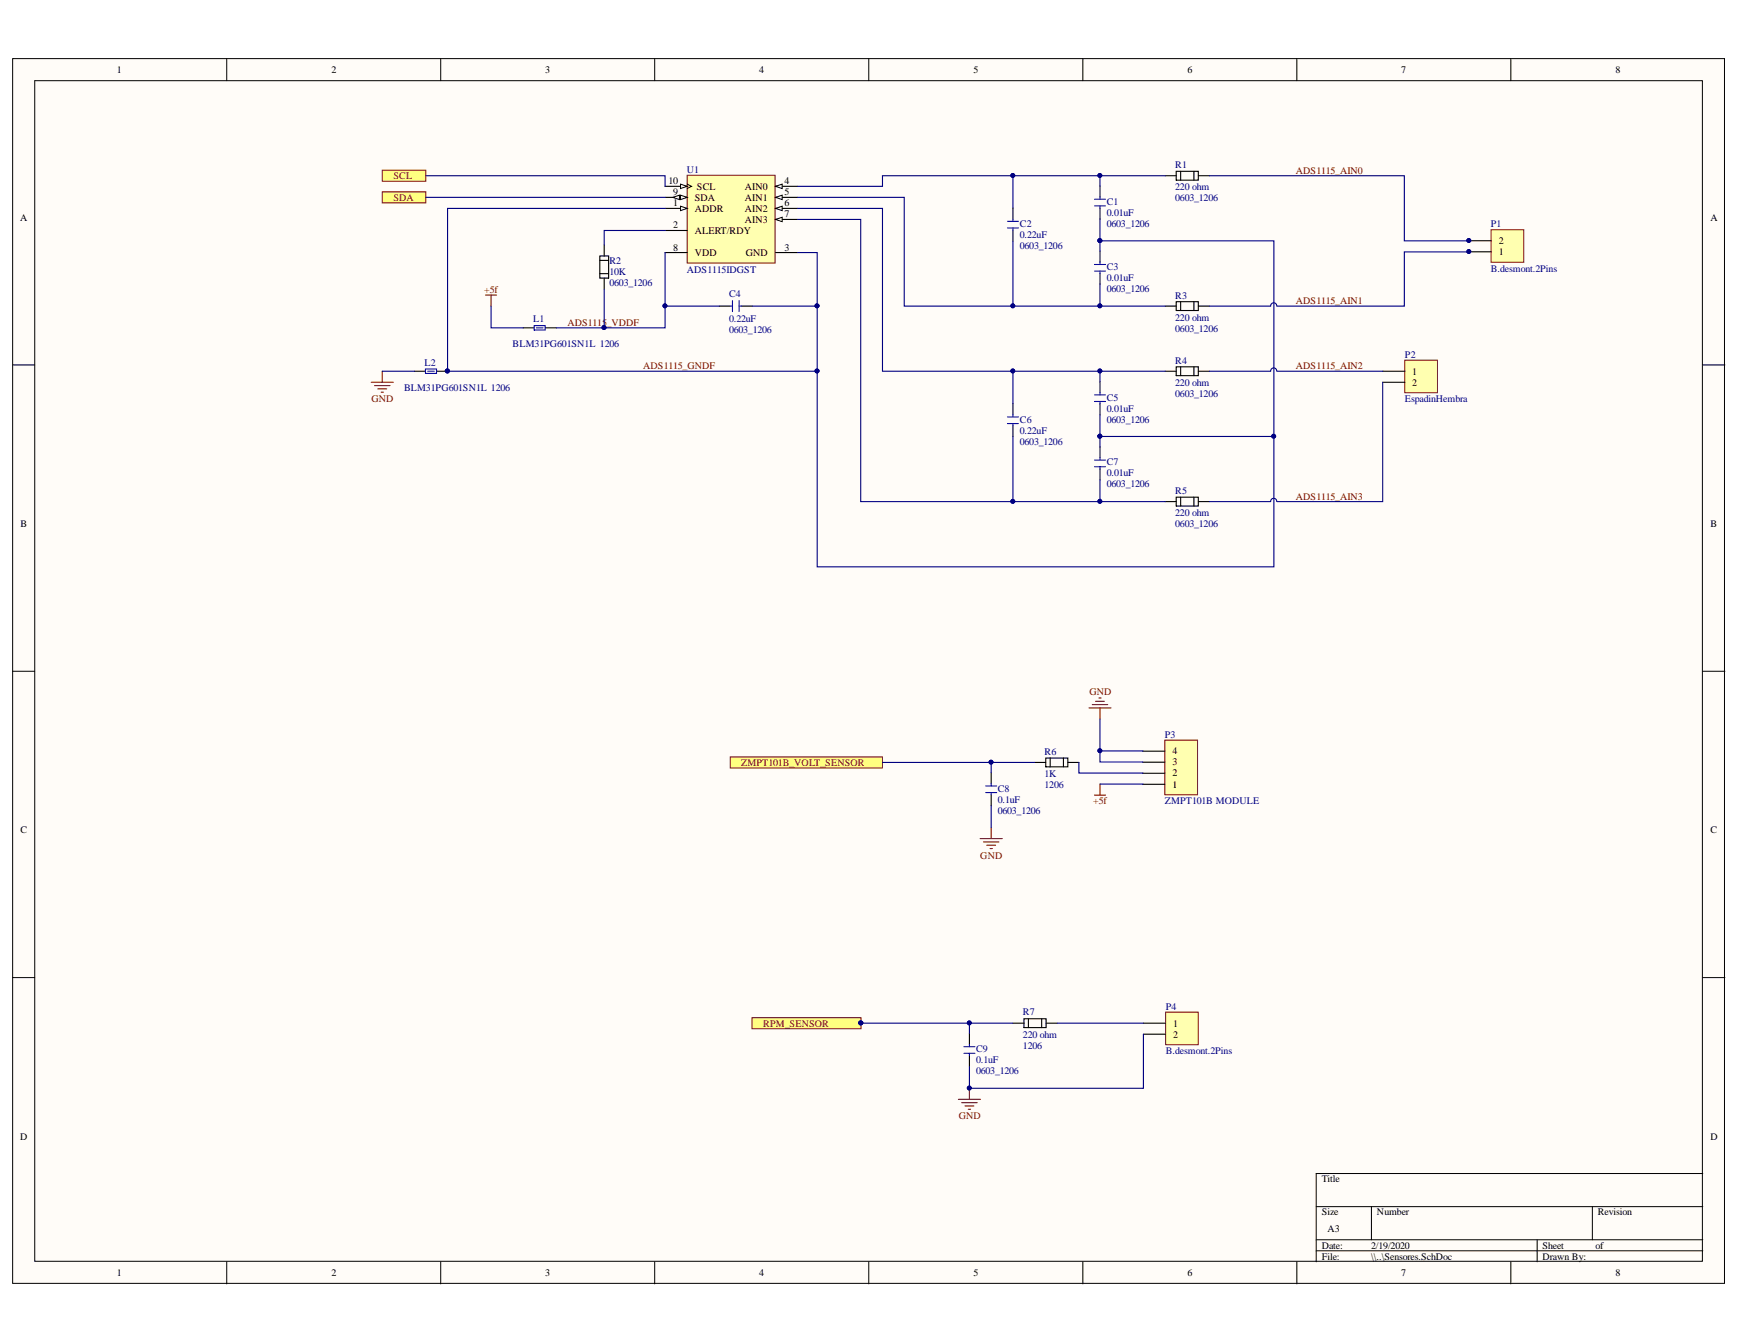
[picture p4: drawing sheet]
<svg xmlns="http://www.w3.org/2000/svg" width="279mm" height="216mm" viewBox="0 0 279 216" stroke-linecap="round" stroke-linejoin="round" font-family="sans-serif">
<defs><g id="words">
<g font-size="1.6">
<text x="18.8" y="11.8">1</text>
<text x="53.2" y="11.8">2</text>
<text x="87.5" y="11.8">3</text>
<text x="121.9" y="11.8">4</text>
<text x="156.3" y="11.8">5</text>
<text x="190.7" y="11.8">6</text>
<text x="225" y="11.8">7</text>
<text x="259.4" y="11.8">8</text>
<text x="107.3" y="29.6">10</text>
<text x="125.9" y="29.6">4</text>
<text x="3.2" y="35.4">A</text>
<text x="108.1" y="33.2">1</text>
<text x="108.1" y="31.4">9</text>
<text x="111.6" y="34">ADDR</text>
<text x="111.6" y="32.2">SDA</text>
<text x="111.9" y="30.4">SCL</text>
<text x="119.6" y="30.4">AIN0</text>
<text x="119.6" y="32.2">AIN1</text>
<text x="119.6" y="34">AIN2</text>
<text x="119.6" y="35.8">AIN3</text>
<text x="125.9" y="31.4">5</text>
<text x="125.9" y="33.2">6</text>
<text x="125.9" y="34.9">7</text>
<text x="274.7" y="35.4">A</text>
<text x="108.1" y="36.7">2</text>
<text x="108.1" y="40.3">8</text>
<text x="111.6" y="37.6">ALERT/RDY</text>
<text x="111.6" y="41.1">VDD</text>
<text x="119.8" y="41.1">GND</text>
<text x="125.9" y="40.3">3</text>
<text x="240.6" y="41">1</text>
<text x="240.6" y="39.2">2</text>
<text x="226.8" y="60.2">1</text>
<text x="226.8" y="62">2</text>
<text x="3.3" y="84.7">B</text>
<text x="274.7" y="84.7">B</text>
<text x="188.3" y="124.7">2</text>
<text x="188.3" y="123">3</text>
<text x="188.3" y="121.2">4</text>
<text x="188.3" y="126.5">1</text>
<text x="3.3" y="133.9">C</text>
<text x="274.7" y="133.9">C</text>
<text x="188.4" y="164.9">1</text>
<text x="188.4" y="166.7">2</text>
<text x="3.2" y="183.1">D</text>
<text x="274.7" y="183.1">D</text>
<text x="212.2" y="189.9">Title</text>
<text x="212.2" y="195.3">Size</text>
<text x="213.2" y="198">A3</text>
<text x="221.1" y="195.3">Number</text>
<text x="256.6" y="195.3">Revision</text>
<text x="212.2" y="200.6">Date:</text>
<text x="212.2" y="202.4">File:</text>
<text x="220.2" y="200.6">2/19/2020</text>
<text x="220.2" y="202.4">\\..\Sensores.SchDoc</text>
<text x="247.7" y="200.6">Sheet</text>
<text x="247.7" y="202.4">Drawn By:</text>
<text x="256.2" y="200.6">of</text>
<text x="18.8" y="205">1</text>
<text x="53.2" y="205">2</text>
<text x="87.5" y="205">3</text>
<text x="121.9" y="205">4</text>
<text x="156.3" y="205">5</text>
<text x="190.7" y="205">6</text>
<text x="225" y="205">7</text>
<text x="259.4" y="205">8</text>
</g>
<g font-size="1.6" fill="#800000">
<text x="63.2" y="28.8">SCL</text>
<text x="208.1" y="27.9">ADS1115_AIN0</text>
<text x="63.2" y="32.2">SDA</text>
<text x="77.7" y="47">+5f</text>
<text x="91.1" y="52.3">ADS1115</text>
<text x="97.4" y="52.3">_VDDF</text>
<text x="208.1" y="48.8">ADS1115_AIN1</text>
<text x="103.3" y="59.3">ADS1115_GNDF</text>
<text x="208.1" y="59.3">ADS1115_AIN2</text>
<text x="59.6" y="64.6">GND</text>
<text x="208.1" y="80.3">ADS1115_AIN3</text>
<text x="174.9" y="111.6">GND</text>
<text x="119" y="123">ZMPT101B_VOLT_SENSOR</text>
<text x="175.5" y="129.1">+5f</text>
<text x="157.4" y="137.9">GND</text>
<text x="122.6" y="164.9">RPM_SENSOR</text>
<text x="153.9" y="179.8">GND</text>
</g>
<g font-size="1.6" fill="#000080">
<text x="110.3" y="27.8">U1</text>
<text x="188.7" y="27">R1</text>
<text x="177.7" y="32.9">C1</text>
<text x="177.7" y="34.7">0.01uF</text>
<text x="188.7" y="32.3">0603_1206</text>
<text x="188.7" y="30.5">220 ohm</text>
<text x="163.8" y="40">0603_1206</text>
<text x="163.8" y="36.5">C2</text>
<text x="163.8" y="38.2">0.22uF</text>
<text x="177.7" y="36.5">0603_1206</text>
<text x="239.4" y="36.5">P1</text>
<text x="97.9" y="45.9">0603_1206</text>
<text x="97.9" y="42.4">R2</text>
<text x="97.9" y="44.1">10K</text>
<text x="110.3" y="43.8">ADS1115IDGST</text>
<text x="117.1" y="47.8">C4</text>
<text x="177.7" y="46.9">0603_1206</text>
<text x="177.7" y="43.4">C3</text>
<text x="177.7" y="45.2">0.01uF</text>
<text x="188.7" y="48">R3</text>
<text x="239.4" y="43.6">B.desmont.2Pins</text>
<text x="85.6" y="51.8">L1</text>
<text x="117.1" y="53.4">0603_1206</text>
<text x="117.1" y="51.7">0.22uF</text>
<text x="188.7" y="53.3">0603_1206</text>
<text x="188.7" y="51.5">220 ohm</text>
<text x="68.2" y="58.8">L2</text>
<text x="82.3" y="55.8">BLM31PG601SN1L 1206</text>
<text x="188.7" y="58.4">R4</text>
<text x="225.6" y="57.5">P2</text>
<text x="64.9" y="62.7">BLM31PG601SN1L 1206</text>
<text x="177.7" y="64.4">C5</text>
<text x="188.7" y="63.8">0603_1206</text>
<text x="188.7" y="62">220 ohm</text>
<text x="225.6" y="64.6">EspadinHembra</text>
<text x="163.8" y="71.5">0603_1206</text>
<text x="163.8" y="67.9">C6</text>
<text x="163.8" y="69.7">0.22uF</text>
<text x="177.7" y="67.9">0603_1206</text>
<text x="177.7" y="66.1">0.01uF</text>
<text x="177.7" y="74.8">C7</text>
<text x="177.7" y="76.5">0.01uF</text>
<text x="177.7" y="78.3">0603_1206</text>
<text x="188.7" y="79.3">R5</text>
<text x="188.7" y="82.9">220 ohm</text>
<text x="188.7" y="84.7">0603_1206</text>
<text x="187" y="118.6">P3</text>
<text x="167.7" y="121.3">R6</text>
<text x="167.7" y="124.8">1K</text>
<text x="160.2" y="130.7">0603_1206</text>
<text x="160.2" y="127.2">C8</text>
<text x="160.2" y="129">0.1uF</text>
<text x="167.7" y="126.6">1206</text>
<text x="187" y="129.2">ZMPT101B MODULE</text>
<text x="164.3" y="163.1">R7</text>
<text x="164.3" y="166.7">220 ohm</text>
<text x="187.2" y="162.3">P4</text>
<text x="156.7" y="172.6">0603_1206</text>
<text x="156.7" y="169">C9</text>
<text x="156.7" y="170.8">0.1uF</text>
<text x="164.3" y="168.4">1206</text>
<text x="187.2" y="169.3">B.desmont.2Pins</text>
</g>
</g></defs>
<g fill="#fffcf8" stroke="#000" stroke-width=".16">
<path d="M2 9.4h274.9v196.8h-274.9z"/>
<path d="M5.6 13h267.8v189.6h-267.8z"/>
</g>
<g fill="none" stroke="#000" stroke-width=".16">
<path d="M36.4 9.4v3.6M70.8 9.4v3.6M105.1 9.4v3.6M139.5 9.4v3.6M173.9 9.4v3.6M208.2 9.4v3.6M242.6 9.4v3.6M2 58.6h3.6M273.4 58.6h3.6M2 107.8h3.6M273.4 107.8h3.6M2 157h3.6"/>
<path d="M273.4 157h3.6M211.3 193.8h62.1M211.3 199.2h62.1M220.2 193.8v5.4M246.8 199.2v3.5M255.7 193.8v5.4M273.4 188.5h-62.1v14.2M36.4 202.7v3.5M70.8 202.7v3.5M105.1 202.7v3.5M139.5 202.7v3.5M173.9 202.7v3.5"/>
<path d="M208.2 202.7v3.5M211.3 200.9h62.1M242.6 202.7v3.5"/>
</g>
<path d="M110.3 28.2h14.2v14.1h-14.2z" fill="#ffffb0" stroke="#800000" stroke-width=".16"/>
<path d="M106.8 33.5h3.5" fill="none" stroke="#000" stroke-width=".18"/>
<path d="M109.3 33.1l1 .4-1 .3z" fill="#fffcf8"/>
<path d="M109.3 33.1l1 .4-1 .3z" fill="none" stroke="#000" stroke-width=".16"/>
<path d="M106.8 37h3.5M124.5 29.9h3.6M124.5 40.6h3.6" fill="none" stroke="#000" stroke-width=".18"/>
<path d="M124.5 29.9l1.1-.3v.7z" fill="#fffcf8"/>
<path d="M124.5 29.9l1.1-.3v.7z" fill="none" stroke="#000" stroke-width=".16"/>
<path d="M124.5 31.7h3.6" fill="none" stroke="#000" stroke-width=".18"/>
<path d="M124.5 31.7l1.1-.3v.7z" fill="#fffcf8"/>
<path d="M124.5 31.7l1.1-.3v.7z" fill="none" stroke="#000" stroke-width=".16"/>
<path d="M124.5 33.5h3.6" fill="none" stroke="#000" stroke-width=".18"/>
<path d="M124.5 33.5l1.1-.4v.7z" fill="#fffcf8"/>
<path d="M124.5 33.5l1.1-.4v.7z" fill="none" stroke="#000" stroke-width=".16"/>
<path d="M124.5 35.3h3.6" fill="none" stroke="#000" stroke-width=".18"/>
<path d="M124.5 35.3l1.1-.4v.7z" fill="#fffcf8"/>
<path d="M124.5 35.3l1.1-.4v.7z" fill="none" stroke="#000" stroke-width=".16"/>
<path d="M106.8 31.7h3.5M106.8 40.6h3.5" fill="none" stroke="#000" stroke-width=".18"/>
<path d="M109.3 31.4l1 .3-1 .4z" fill="#fffcf8"/>
<path d="M109.3 31.4l1 .3-1 .4z" fill="none" stroke="#000" stroke-width=".16"/>
<path d="M108 31.7l1.1-.3v.7z" fill="#fffcf8"/>
<path d="M108 31.7l1.1-.3v.7zM110.3 29.6l.8 .3-.8 .4" fill="none" stroke="#000" stroke-width=".16"/>
<path d="M106.8 29.9h3.5" fill="none" stroke="#000" stroke-width=".18"/>
<path d="M109.3 29.6l1 .3-1 .4z" fill="#fffcf8"/>
<path d="M109.3 29.6l1 .3-1 .4z" fill="none" stroke="#000" stroke-width=".16"/>
<path d="M162.7 33.4v1.8M162.7 37v1.7M176.6 29.9v1.8M176.6 33.4v1.8M176.6 40.4v1.7M176.6 43.9v1.8M162.7 64.8v1.8M162.7 68.4v1.8M176.6 61.3v1.8M176.6 64.8v1.8M176.6 71.8v1.8M176.6 75.3v1.8" fill="none" stroke="#000" stroke-width=".18"/>
<g fill="none" stroke="#00f" stroke-width=".18">
<path d="M161.8 36.6h1.7M161.8 35.6h1.7M162.7 35.2v.4M162.7 36.6v.4M175.7 33.1h1.8M175.7 32h1.8M176.6 31.7v.3M176.6 33.1v.3M175.7 43.6h1.8M175.7 42.5h1.8M176.6 42.1v.4M176.6 43.6v.3"/>
<path d="M161.8 68h1.7M161.8 67h1.7M162.7 66.6v.4M162.7 68v.4M175.7 64.5h1.8M175.7 63.4h1.8M175.7 75h1.8M175.7 73.9h1.8M176.6 63.1v.3M176.6 64.5v.3M176.6 73.6v.3M176.6 75v.3"/>
</g>
<g fill="#ffff80" stroke="#800000" stroke-width=".16">
<path d="M61.4 30.8h7v1.8h-7z" fill-rule="evenodd"/>
<path d="M61.4 27.3h7v1.8h-7z" fill-rule="evenodd"/>
</g>
<g fill="none" stroke="#800000" stroke-width=".18">
<path d="M61.4 59.6v1.8M59.6 61.4h3.6M60.1 61.9h2.5M60.7 62.5h1.4M61.2 63h.4M174.9 113.7h3.5M175.4 113.2h2.5M175.9 112.7h1.4M176.5 112.1h.3M176.6 113.7v1.8M157.4 134.7h3.5M157.9 135.2h2.5"/>
<path d="M158.4 135.8h1.5M159 136.3h.3M159.2 132.9v1.8M175.7 127.7h1.8M176.6 126v1.7"/>
</g>
<g fill="none" stroke="#000" stroke-width=".18">
<path d="M66.5 59.6h1.8M70.1 59.6h1.8M84 52.7h1.8M87.5 52.7h1.8M115.5 49.2h1.8M119 49.2h1.8M159.2 124.1v1.8M159.2 127.7v1.7M166.1 122.5h1.8M167.9 121.8h3.6v1.4h-3.6zM168.6 121.8v1.4M170.8 121.8v1.4"/>
<path d="M171.5 122.5h1.7"/>
</g>
<path d="M68.3 59.3h1.8v.7h-1.8zM68.7 59.6h1M85.8 52.3h1.7v.7h-1.7zM86.1 52.7h1.1M117.3 49.2h.3M117.6 48.3v1.8M118.7 48.3v1.8M118.7 49.2h.3M158.3 127.3h1.7M158.3 126.3h1.7M159.2 125.9v.4M159.2 127.3v.4" fill="none" stroke="#00f" stroke-width=".18"/>
<circle cx="71.8" cy="59.6" r=".31" fill="#000080" stroke="#000080" stroke-width=".16"/>
<path d="M225.6 57.9h5.2v5.2h-5.2z" fill="#ffffb0" stroke="#800000" stroke-width=".16"/>
<path d="M222 59.6h3.6M222 61.4h3.6" fill="none" stroke="#000" stroke-width=".18"/>
<path d="M117.3 121.6h24.4v1.8h-24.4z" fill-rule="evenodd" fill="#ffff80" stroke="#800000" stroke-width=".16"/>
<g fill="none" stroke="#000" stroke-width=".18">
<path d="M97 39.3v1.8M187.1 28.2h1.8M188.9 27.5h3.5v1.4h-3.5zM189.6 27.5v1.4M191.7 27.5v1.4M192.4 28.2h1.8M96.3 41.1h1.4v3.6h-1.4zM96.3 44h1.4M96.3 41.8h1.4M97 44.7v1.7M187.1 49.2h1.8M187.1 59.6h1.8"/>
<path d="M188.9 48.5h3.5v1.4h-3.5zM188.9 58.9h3.5v1.4h-3.5zM189.6 48.5v1.4M189.6 58.9v1.4M191.7 48.5v1.4M191.7 58.9v1.4M192.4 49.2h1.8M192.4 59.6h1.8M188.9 79.9h3.5v1.4h-3.5zM189.6 79.9v1.4M191.7 79.9v1.4M187.1 80.6h1.8"/>
<path d="M192.4 80.6h1.8"/>
</g>
<path d="M78 47.4h1.7M78.9 47.4v1.8" fill="none" stroke="#800000" stroke-width=".18"/>
<path d="M187.2 162.6h5.2v5.2h-5.2z" fill="#ffffb0" stroke="#800000" stroke-width=".16"/>
<path d="M155.7 166v1.8M155.7 169.6v1.7M162.7 164.4h1.7M164.4 163.7h3.6v1.4h-3.6zM165.1 163.7v1.4M167.3 163.7v1.4M168 164.4h1.7M183.6 164.4h3.6M183.6 166.1h3.6" fill="none" stroke="#000" stroke-width=".18"/>
<path d="M154.8 169.2h1.8M154.8 168.1h1.8M155.7 167.8v.3M155.7 169.2v.4" fill="none" stroke="#00f" stroke-width=".18"/>
<path d="M153.9 176.6h3.5M154.4 177.1h2.5M155 177.7h1.4M155.5 178.2h.3M155.7 174.8v1.8" fill="none" stroke="#800000" stroke-width=".18"/>
<circle cx="155.6" cy="174.8" r=".31" fill="#000080" stroke="#000080" stroke-width=".16"/>
<path d="M120.8 163.5h17.5v1.8h-17.5z" fill-rule="evenodd" fill="#ffff80" stroke="#800000" stroke-width=".16"/>
<circle cx="138.2" cy="164.3" r=".31" fill="#000080" stroke="#000080" stroke-width=".16"/>
<path d="M187 118.9h5.3v8.8h-5.3z" fill="#ffffb0" stroke="#800000" stroke-width=".16"/>
<path d="M183.5 126h3.5M183.5 124.2h3.5M183.5 122.4h3.5M183.5 120.7h3.5" fill="none" stroke="#000" stroke-width=".18"/>
<path d="M239.4 36.9h5.3v5.2h-5.3z" fill="#ffffb0" stroke="#800000" stroke-width=".16"/>
<path d="M235.9 38.7h3.5M235.9 40.4h3.5" fill="none" stroke="#000" stroke-width=".18"/>
<g fill="#000080" stroke="#000080" stroke-width=".16">
<circle cx="235.9" cy="40.4" r=".31"/>
<circle cx="235.9" cy="38.6" r=".31"/>
<circle cx="176.6" cy="28.2" r=".31"/>
<circle cx="176.6" cy="49.1" r=".31"/>
<circle cx="162.6" cy="49.1" r=".31"/>
<circle cx="162.6" cy="28.2" r=".31"/>
<circle cx="176.6" cy="38.6" r=".31"/>
<circle cx="176.6" cy="59.6" r=".31"/>
<circle cx="176.6" cy="80.5" r=".31"/>
<circle cx="162.6" cy="80.5" r=".31"/>
<circle cx="162.6" cy="59.6" r=".31"/>
<circle cx="176.6" cy="70.1" r=".31"/>
<circle cx="204.5" cy="70.1" r=".31"/>
<circle cx="106.8" cy="49.1" r=".31"/>
<circle cx="131.2" cy="49.1" r=".31"/>
<circle cx="71.8" cy="59.6" r=".31"/>
<circle cx="131.2" cy="59.6" r=".31"/>
<circle cx="176.6" cy="120.6" r=".31"/>
<circle cx="159.1" cy="122.4" r=".31"/>
<circle cx="97" cy="52.6" r=".31"/>
<circle cx="155.6" cy="164.3" r=".31"/>
<circle cx="138.2" cy="164.3" r=".31"/>
<circle cx="155.6" cy="174.8" r=".31"/>
</g>
<g fill="none" stroke="#000080" stroke-width=".18">
<path d="M68.4 28.2h38.4v1.7M68.4 31.7h38.4M106.8 33.5h-34.9v26.1h59.3v-19h-3.1M106.8 37h-9.8v2.3M128.1 31.7h17.1v17.5h17.5M128.1 33.5h13.6v26.1h21M128.1 35.3h10.1v45.3h24.5M162.7 38.7v10.5h13.9M162.7 28.2h-21v1.7h-13.6M176.6 28.2h-13.9v5.2M176.6 38.7h28v52.4h-73.4v-31.5M176.6 35.2v5.2"/>
<path d="M187.1 28.2h-10.5v1.7M194.2 28.2h31.3v10.5h10.5M61.4 59.6h5.1M78.9 49.2v3.5h5.1M97 46.4v6.3h-7.7M106.8 40.6v12.1h-9.8M106.8 49.2h8.7M120.8 49.2h10.4M176.6 45.7v3.5h10.5M176.6 59.6h-13.9v5.2M187.1 59.6h-10.5v1.7M194.2 59.6h9.8"/>
<path d="M194.2 49.2h9.8M205 59.6a.49 .49 0 0 0-.5-.5 .49 .49 0 0 0-.5 .5M205 49.2a.49 .49 0 0 0-.5-.6 .49 .49 0 0 0-.5 .6M205.1 59.6h16.9M236 40.5h-10.5v8.7h-20.4M162.7 70.2v10.4h13.9M176.6 77.1v3.5h10.5M176.6 66.6v5.2M176.6 70.1h28M222 61.4v19.2h-16.9M194.2 80.6h9.8M205 80.6a.49 .49 0 0 0-.5-.6 .49 .49 0 0 0-.5 .6"/>
<path d="M176.6 115.5v5.1M141.7 122.5h17.5M159.2 129.4v3.5M166.1 122.5h-6.9v1.6M173.2 122.5v1.7h10.3M176.6 126h6.9M183.5 120.7l-6.9-.1v1.8h6.9M138.2 164.4h17.5M162.7 164.4h-7v1.6M169.7 164.4h13.9M183.6 166.1v8.7h-27.9v-3.5"/>
</g>
<use href="#words"/>
</svg>
